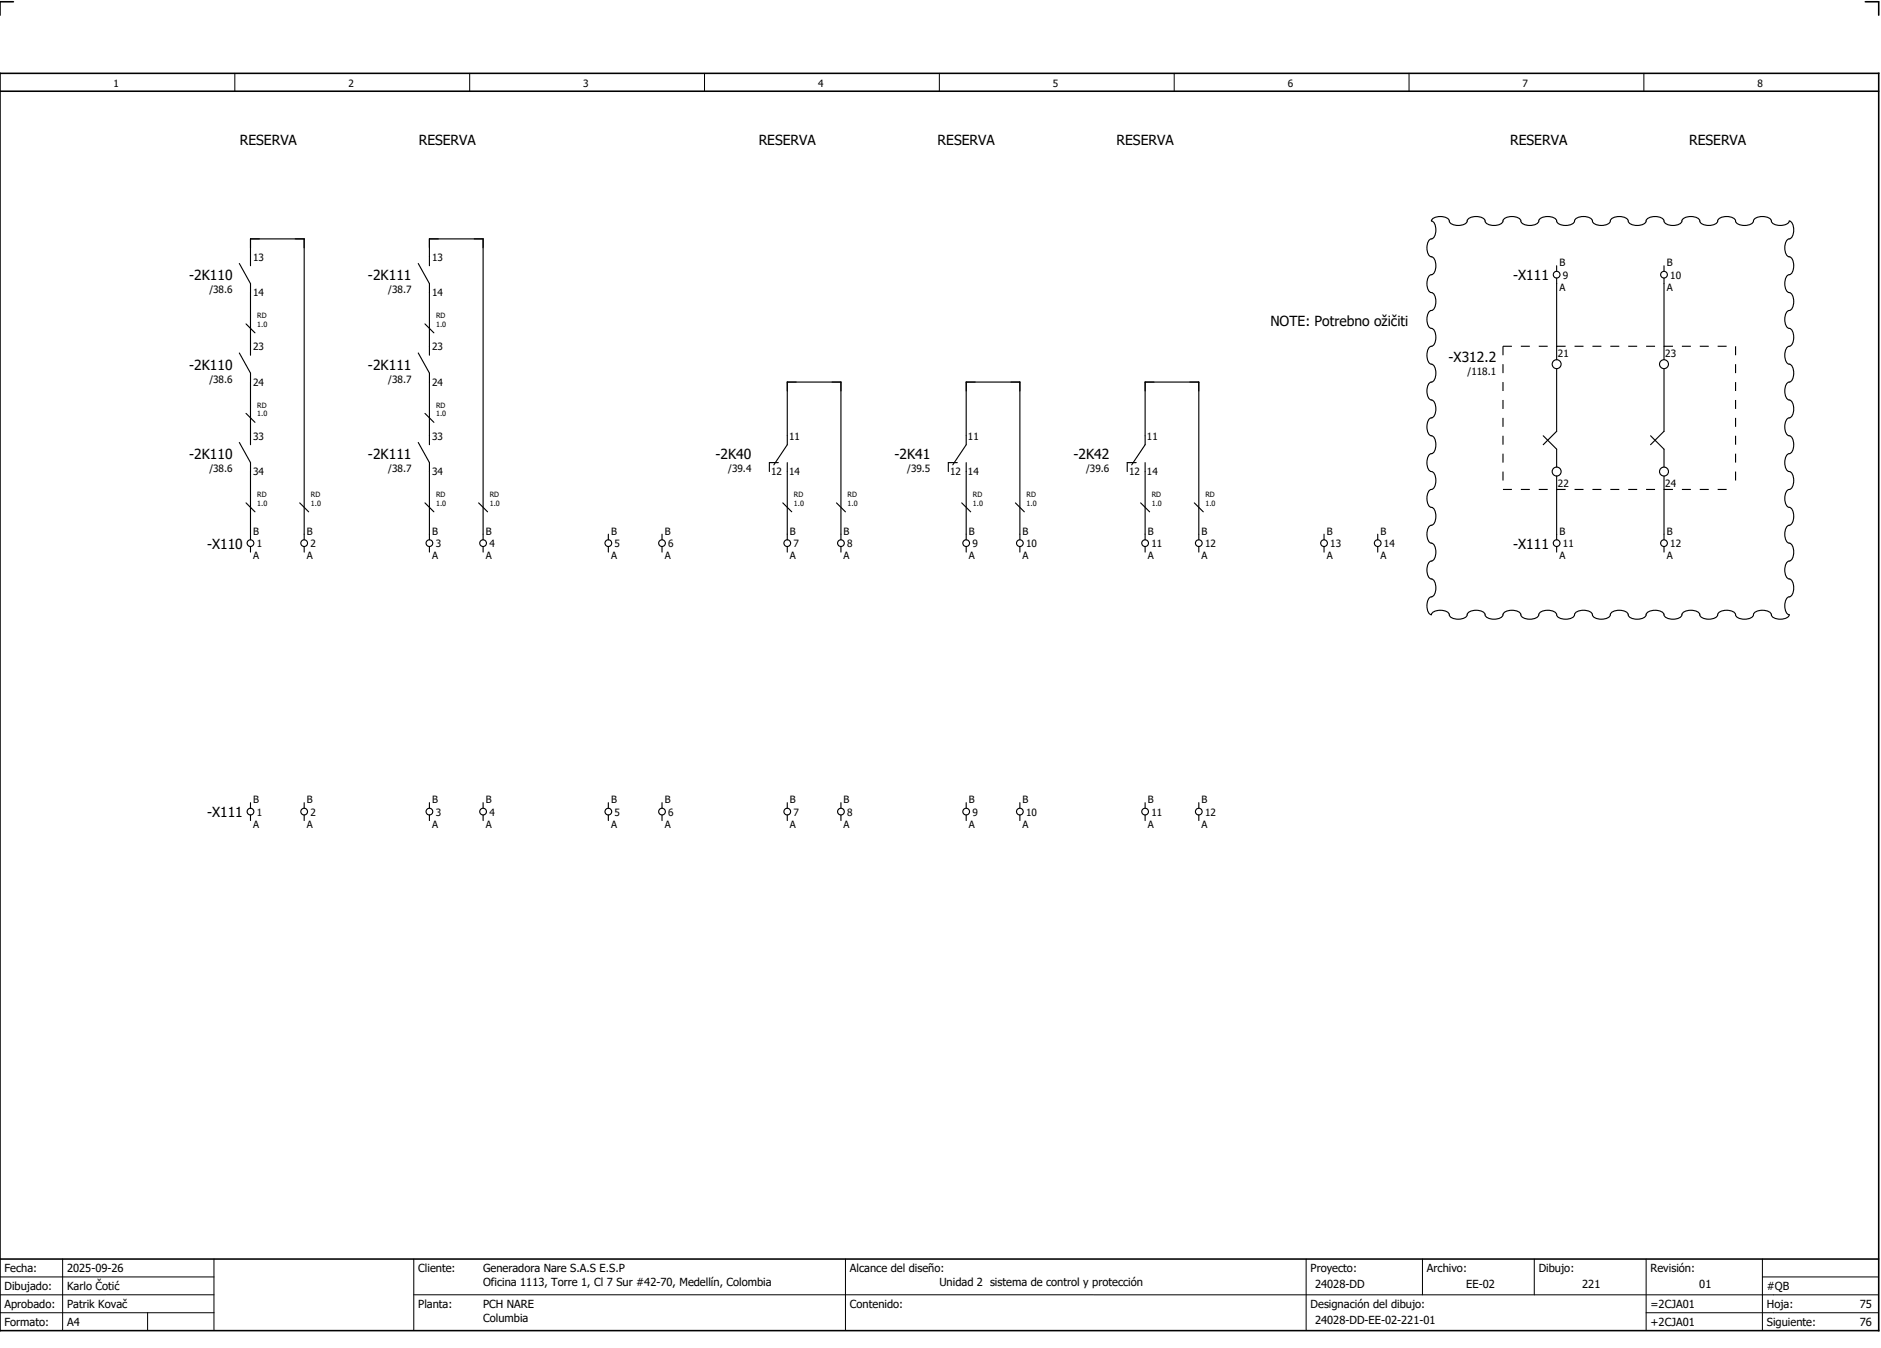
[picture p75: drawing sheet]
<svg xmlns="http://www.w3.org/2000/svg" width="421mm" height="301mm" viewBox="0 0 421 301" stroke-linecap="round" stroke-linejoin="round" font-family="sans-serif">
<defs><g id="words">
<g font-size="3.1">
<text x="53.6" y="32.5">RESERVA</text>
<text x="93.6" y="32.5">RESERVA</text>
<text x="169.6" y="32.5">RESERVA</text>
<text x="209.6" y="32.5">RESERVA</text>
<text x="249.6" y="32.5">RESERVA</text>
<text x="337.6" y="32.5">RESERVA</text>
<text x="377.6" y="32.5">RESERVA</text>
<text x="42.3" y="62.6">-2K110</text>
<text x="82.3" y="62.6">-2K111</text>
<text x="338.3" y="62.6">-X111</text>
<text x="284" y="72.8">NOTE: Potrebno ožičiti</text>
<text x="42.3" y="82.6">-2K110</text>
<text x="82.3" y="82.6">-2K111</text>
<text x="323.8" y="81">-X312.2</text>
<text x="42.3" y="102.6">-2K110</text>
<text x="82.3" y="102.6">-2K111</text>
<text x="160" y="102.6">-2K40</text>
<text x="200" y="102.6">-2K41</text>
<text x="240" y="102.6">-2K42</text>
<text x="46.3" y="122.6">-X110</text>
<text x="338.3" y="122.6">-X111</text>
<text x="46.3" y="182.6">-X111</text>
</g>
<g font-size="2.5">
<text x="1" y="284.4">Fecha:</text>
<text x="15" y="284.4">2025-09-26</text>
<text x="93.5" y="284.4">Cliente:</text>
<text x="108" y="284.4">Generadora Nare S.A.S E.S.P</text>
<text x="108" y="287.4">Oficina 1113, Torre 1, Cl 7 Sur #42-70, Medellín, Colombia</text>
<text x="190" y="284.4">Alcance del diseño:</text>
<text x="210" y="287.4">Unidad 2 sistema de control y protección</text>
<text x="293" y="284.4">Proyecto:</text>
<text x="294" y="287.9">24028-DD</text>
<text x="319" y="284.4">Archivo:</text>
<text x="327.8" y="287.9">EE-02</text>
<text x="344" y="284.4">Dibujo:</text>
<text x="353.7" y="287.9">221</text>
<text x="369" y="284.4">Revisión:</text>
<text x="379.9" y="287.9">01</text>
<text x="1" y="288.4">Dibujado:</text>
<text x="1" y="292.4">Aprobado:</text>
<text x="15" y="288.4">Karlo Čotić</text>
<text x="15" y="292.4">Patrik Kovač</text>
<text x="93.5" y="292.4">Planta:</text>
<text x="108" y="292.4">PCH NARE</text>
<text x="190" y="292.4">Contenido:</text>
<text x="293" y="292.4">Designación del dibujo:</text>
<text x="369" y="292.4">=2CJA01</text>
<text x="395" y="292.4">Hoja:</text>
<text x="395" y="288.4">#QB</text>
<text x="415.8" y="292.4">75</text>
<text x="1" y="296.4">Formato:</text>
<text x="15" y="296.4">A4</text>
<text x="108" y="295.4">Columbia</text>
<text x="294" y="295.9">24028-DD-EE-02-221-01</text>
<text x="369" y="296.4">+2CJA01</text>
<text x="395" y="296.4">Siguiente:</text>
<text x="415.8" y="296.4">76</text>
</g>
<g font-size="2.2">
<text x="25.4" y="19.4">1</text>
<text x="77.9" y="19.4">2</text>
<text x="130.4" y="19.4">3</text>
<text x="182.9" y="19.4">4</text>
<text x="235.4" y="19.4">5</text>
<text x="287.9" y="19.4">6</text>
<text x="340.4" y="19.4">7</text>
<text x="392.9" y="19.4">8</text>
<text x="56.6" y="58.3">13</text>
<text x="96.6" y="58.3">13</text>
<text x="348.6" y="59.5">B</text>
<text x="372.6" y="59.5">B</text>
<text x="46.8" y="65.5">/38.6</text>
<text x="86.8" y="65.5">/38.7</text>
<text x="348.6" y="65">A</text>
<text x="349.4" y="62.3">9</text>
<text x="372.6" y="65">A</text>
<text x="373.4" y="62.3">10</text>
<text x="56.6" y="66.2">14</text>
<text x="96.6" y="66.2">14</text>
<text x="56.6" y="78.3">23</text>
<text x="96.6" y="78.3">23</text>
<text x="328.1" y="83.9">/118.1</text>
<text x="348.3" y="79.9">21</text>
<text x="372.3" y="79.9">23</text>
<text x="46.8" y="85.5">/38.6</text>
<text x="56.6" y="86.2">24</text>
<text x="86.8" y="85.5">/38.7</text>
<text x="96.6" y="86.2">24</text>
<text x="56.6" y="98.3">33</text>
<text x="96.6" y="98.3">33</text>
<text x="176.4" y="98.3">11</text>
<text x="216.4" y="98.3">11</text>
<text x="256.4" y="98.3">11</text>
<text x="46.8" y="105.5">/38.6</text>
<text x="56.6" y="106.2">34</text>
<text x="86.8" y="105.5">/38.7</text>
<text x="96.6" y="106.2">34</text>
<text x="162.8" y="105.5">/39.4</text>
<text x="172.4" y="106.2">12</text>
<text x="176.4" y="106.2">14</text>
<text x="202.8" y="105.5">/39.5</text>
<text x="212.4" y="106.2">12</text>
<text x="216.4" y="106.2">14</text>
<text x="242.8" y="105.5">/39.6</text>
<text x="252.4" y="106.2">12</text>
<text x="256.4" y="106.2">14</text>
<text x="348.3" y="108.9">22</text>
<text x="372.3" y="108.9">24</text>
<text x="56.6" y="119.5">B</text>
<text x="68.6" y="119.5">B</text>
<text x="96.6" y="119.5">B</text>
<text x="108.6" y="119.5">B</text>
<text x="136.6" y="119.5">B</text>
<text x="148.6" y="119.5">B</text>
<text x="176.6" y="119.5">B</text>
<text x="188.6" y="119.5">B</text>
<text x="216.6" y="119.5">B</text>
<text x="228.6" y="119.5">B</text>
<text x="256.6" y="119.5">B</text>
<text x="268.6" y="119.5">B</text>
<text x="296.6" y="119.5">B</text>
<text x="308.6" y="119.5">B</text>
<text x="348.6" y="119.5">B</text>
<text x="372.6" y="119.5">B</text>
<text x="56.6" y="125">A</text>
<text x="57.4" y="122.3">1</text>
<text x="68.6" y="125">A</text>
<text x="69.4" y="122.3">2</text>
<text x="96.6" y="125">A</text>
<text x="97.4" y="122.3">3</text>
<text x="108.6" y="125">A</text>
<text x="109.4" y="122.3">4</text>
<text x="136.6" y="125">A</text>
<text x="137.4" y="122.3">5</text>
<text x="148.6" y="125">A</text>
<text x="149.4" y="122.3">6</text>
<text x="176.6" y="125">A</text>
<text x="177.4" y="122.3">7</text>
<text x="188.6" y="125">A</text>
<text x="189.4" y="122.3">8</text>
<text x="216.6" y="125">A</text>
<text x="217.4" y="122.3">9</text>
<text x="228.6" y="125">A</text>
<text x="229.4" y="122.3">10</text>
<text x="256.6" y="125">A</text>
<text x="257.4" y="122.3">11</text>
<text x="268.6" y="125">A</text>
<text x="269.4" y="122.3">12</text>
<text x="296.6" y="125">A</text>
<text x="297.4" y="122.3">13</text>
<text x="308.6" y="125">A</text>
<text x="309.4" y="122.3">14</text>
<text x="348.6" y="125">A</text>
<text x="349.4" y="122.3">11</text>
<text x="372.6" y="125">A</text>
<text x="373.4" y="122.3">12</text>
<text x="56.6" y="179.5">B</text>
<text x="68.6" y="179.5">B</text>
<text x="96.6" y="179.5">B</text>
<text x="108.6" y="179.5">B</text>
<text x="136.6" y="179.5">B</text>
<text x="148.6" y="179.5">B</text>
<text x="176.6" y="179.5">B</text>
<text x="188.6" y="179.5">B</text>
<text x="216.6" y="179.5">B</text>
<text x="228.6" y="179.5">B</text>
<text x="256.6" y="179.5">B</text>
<text x="268.6" y="179.5">B</text>
<text x="56.6" y="185">A</text>
<text x="57.4" y="182.3">1</text>
<text x="68.6" y="185">A</text>
<text x="69.4" y="182.3">2</text>
<text x="96.6" y="185">A</text>
<text x="97.4" y="182.3">3</text>
<text x="108.6" y="185">A</text>
<text x="109.4" y="182.3">4</text>
<text x="136.6" y="185">A</text>
<text x="137.4" y="182.3">5</text>
<text x="148.6" y="185">A</text>
<text x="149.4" y="182.3">6</text>
<text x="176.6" y="185">A</text>
<text x="177.4" y="182.3">7</text>
<text x="188.6" y="185">A</text>
<text x="189.4" y="182.3">8</text>
<text x="216.6" y="185">A</text>
<text x="217.4" y="182.3">9</text>
<text x="228.6" y="185">A</text>
<text x="229.4" y="182.3">10</text>
<text x="256.6" y="185">A</text>
<text x="257.4" y="182.3">11</text>
<text x="268.6" y="185">A</text>
<text x="269.4" y="182.3">12</text>
</g>
<g font-size="1.6">
<text x="57.5" y="71.1">RD</text>
<text x="97.5" y="71.1">RD</text>
<text x="57.5" y="73.1">1.0</text>
<text x="97.5" y="73.1">1.0</text>
<text x="57.5" y="93.1">1.0</text>
<text x="57.5" y="91.1">RD</text>
<text x="97.5" y="93.1">1.0</text>
<text x="97.5" y="91.1">RD</text>
<text x="57.5" y="113.1">1.0</text>
<text x="57.5" y="111.1">RD</text>
<text x="69.5" y="113.1">1.0</text>
<text x="69.5" y="111.1">RD</text>
<text x="97.5" y="113.1">1.0</text>
<text x="97.5" y="111.1">RD</text>
<text x="109.5" y="113.1">1.0</text>
<text x="109.5" y="111.1">RD</text>
<text x="177.5" y="113.1">1.0</text>
<text x="177.5" y="111.1">RD</text>
<text x="189.5" y="113.1">1.0</text>
<text x="189.5" y="111.1">RD</text>
<text x="217.5" y="113.1">1.0</text>
<text x="217.5" y="111.1">RD</text>
<text x="229.5" y="113.1">1.0</text>
<text x="229.5" y="111.1">RD</text>
<text x="257.5" y="113.1">1.0</text>
<text x="257.5" y="111.1">RD</text>
<text x="269.5" y="113.1">1.0</text>
<text x="269.5" y="111.1">RD</text>
</g>
</g></defs>
<path d="M0 16.4h420v281h-420zM3 .4h-3v3M417 .4h3v3M0 20.4h420M0 281.4h420" fill="none" stroke="#000" stroke-width=".35"/>
<g fill="none" stroke="#000" stroke-width=".22">
<path d="M52.5 16.4v4M105 16.4v4M157.5 16.4v4M210 16.4v4M262.5 16.4v4M315 16.4v4M367.5 16.4v4M0 285.4h47.8M0 293.4h47.8M14 281.4v16M33 293.4v4M47.8 281.4v16"/>
<path d="M47.8 289.4h-47.8M92.5 281.4v16M92.5 289.4h327.5M189 281.4v16M292 281.4v15.8M318 281.4v8M343 281.4v8M368 281.4v15.8M368 293.4h52M394 285.4h26M394 281.4v15.8"/>
</g>
<g fill="none" stroke="#000" stroke-width=".25">
<path d="M53.5 58.9l2.5 4.5v16M56 59.4v-6h12v67.2M93.5 58.9l2.5 4.5v16M96 59.4v-6h12v67.2M320.1 49.1a2.98 2.98 0 0 1 3.8 0 1.69 1.69 0 0 0 2.1 1.3 1.68 1.68 0 0 0 2.1-1.3 2.98 2.98 0 0 1 3.8 0 1.69 1.69 0 0 0 2.1 1.3 1.68 1.68 0 0 0 2.1-1.3 2.98 2.98 0 0 1 3.8 0 1.68 1.68 0 0 0 2.1 1.3 1.68 1.68 0 0 0 2.1-1.3 2.98 2.98 0 0 1 3.8 0 1.69 1.69 0 0 0 2.1 1.3 1.68 1.68 0 0 0 2.1-1.3 2.97 2.97 0 0 1 3.8 0 1.69 1.69 0 0 0 2.1 1.3 1.68 1.68 0 0 0 2.1-1.3 2.98 2.98 0 0 1 3.8 0 1.68 1.68 0 0 0 2.1 1.3 1.69 1.69 0 0 0 2.1-1.3 2.98 2.98 0 0 1 3.8 0 1.69 1.69 0 0 0 2.1 1.3 1.68 1.68 0 0 0 2.1-1.3 2.98 2.98 0 0 1 3.8 0 1.69 1.69 0 0 0 2.1 1.3 1.68 1.68 0 0 0 2.1-1.3 2.98 2.98 0 0 1 3.8 0 1.68 1.68 0 0 0 2.1 1.3 1.68 1.68 0 0 0 2.1-1.3 2.98 2.98 0 0 1 3.8 0 1.69 1.69 0 0 0 2.1 1.3 1.94 1.94 0 0 0 2-1 2.17 2.17 0 0 1 .9 2.6 1.47 1.47 0 0 1-1.2 1.5 2.98 2.98 0 0 0 0 3.8 1.68 1.68 0 0 1 1.3 2.1 1.68 1.68 0 0 1-1.3 2.1 2.98 2.98 0 0 0 0 3.8 1.69 1.69 0 0 1 1.3 2.1 1.69 1.69 0 0 1-1.3 2.1 2.97 2.97 0 0 0 0 3.8 1.68 1.68 0 0 1 1.3 2.1 1.69 1.69 0 0 1-1.3 2.1 2.98 2.98 0 0 0 0 3.8 1.68 1.68 0 0 1 1.3 2.1 1.68 1.68 0 0 1-1.3 2.1 2.98 2.98 0 0 0 0 3.8 1.69 1.69 0 0 1 1.3 2.1 1.69 1.69 0 0 1-1.3 2.1 2.97 2.97 0 0 0 0 3.8 1.68 1.68 0 0 1 1.3 2.1 1.69 1.69 0 0 1-1.3 2.1 2.97 2.97 0 0 0 0 3.8 1.68 1.68 0 0 1 1.3 2.1 1.69 1.69 0 0 1-1.3 2.1 2.98 2.98 0 0 0 0 3.8 1.68 1.68 0 0 1 1.3 2.1 1.68 1.68 0 0 1-1.3 2.1 2.98 2.98 0 0 0 0 3.8 1.69 1.69 0 0 1 1.3 2.1 1.69 1.69 0 0 1-1.3 2.1 2.97 2.97 0 0 0 0 3.8 1.68 1.68 0 0 1 1.3 2.1 1.68 1.68 0 0 1-1.3 2.1 2.98 2.98 0 0 0 0 3.8l.3 .1-.1 .3a2.98 2.98 0 0 1-3.8 0 1.69 1.69 0 0 0-2.1-1.3 1.68 1.68 0 0 0-2.1 1.3 2.98 2.98 0 0 1-3.8 0 1.68 1.68 0 0 0-2.1-1.3 1.69 1.69 0 0 0-2.1 1.3 2.98 2.98 0 0 1-3.8 0 1.69 1.69 0 0 0-2.1-1.3 1.68 1.68 0 0 0-2.1 1.3 2.98 2.98 0 0 1-3.8 0 1.69 1.69 0 0 0-2.1-1.3 1.68 1.68 0 0 0-2.1 1.3 2.98 2.98 0 0 1-3.8 0 1.68 1.68 0 0 0-2.1-1.3 1.68 1.68 0 0 0-2.1 1.3 2.98 2.98 0 0 1-3.8 0 1.68 1.68 0 0 0-2.1-1.3 1.68 1.68 0 0 0-2.1 1.3 2.98 2.98 0 0 1-3.8 0 1.69 1.69 0 0 0-2.1-1.3 1.68 1.68 0 0 0-2.1 1.3 2.98 2.98 0 0 1-3.8 0 1.69 1.69 0 0 0-2.1-1.3 1.68 1.68 0 0 0-2.1 1.3 2.98 2.98 0 0 1-3.8 0 1.68 1.68 0 0 0-2.1-1.3 1.68 1.68 0 0 0-2.1 1.3 2.98 2.98 0 0 1-3.8 0 1.69 1.69 0 0 0-2.1-1.3 1.93 1.93 0 0 0-2 1 2.17 2.17 0 0 1-.9-2.6 1.46 1.46 0 0 1 1.2-1.5 2.98 2.98 0 0 0 0-3.8 1.68 1.68 0 0 1-1.3-2.1 1.68 1.68 0 0 1 1.3-2.1 2.98 2.98 0 0 0 0-3.8 1.68 1.68 0 0 1-1.3-2.1 1.69 1.69 0 0 1 1.3-2.1 2.98 2.98 0 0 0 0-3.8 1.68 1.68 0 0 1-1.3-2.1 1.69 1.69 0 0 1 1.3-2.1 2.98 2.98 0 0 0 0-3.8 1.68 1.68 0 0 1-1.3-2.1 1.68 1.68 0 0 1 1.3-2.1 2.98 2.98 0 0 0 0-3.8 1.68 1.68 0 0 1-1.3-2.1 1.68 1.68 0 0 1 1.3-2.1 2.98 2.98 0 0 0 0-3.8 1.68 1.68 0 0 1-1.3-2.1 1.69 1.69 0 0 1 1.3-2.1 2.98 2.98 0 0 0 0-3.8 1.68 1.68 0 0 1-1.3-2.1 1.69 1.69 0 0 1 1.3-2.1 2.98 2.98 0 0 0 0-3.8 1.68 1.68 0 0 1-1.3-2.1 1.68 1.68 0 0 1 1.3-2.1 2.98 2.98 0 0 0 0-3.8 1.68 1.68 0 0 1-1.3-2.1 1.69 1.69 0 0 1 1.3-2.1 2.98 2.98 0 0 0 0-3.8 1.68 1.68 0 0 1-1.3-2.1 1.69 1.69 0 0 1 1.3-2.1 2.98 2.98 0 0 0 0-3.8l-.3-.1zM348 59.4v1.2M372 59.4v1.2M53.5 78.9l2.5 4.5v16M55 72.4l2 2M93.5 78.9l2.5 4.5v16M95 72.4l2 2M348 62.1v18.3"/>
<path d="M372 62.1v18.3M53.5 98.9l2.5 4.5v17.2M55 92.4l2 2M93.5 98.9l2.5 4.5v17.2M95 92.4l2 2M256 97.4v-12h12v35.2M256 97.4v2l-3 4.5M345 97.4l3 3v4M348 82.4v14l-3 3M369 97.4l3 3v4M372 82.4v14l-3 3M55 112.4l2 2"/>
<path d="M67 112.4l2 2M95 112.4l2 2M107 112.4l2 2M136 119.4v1.2M148 119.4v1.2M173 103.9l3-4.5v-14h12v35.2M174 103.4h-2v2M175 112.4l2 2M176 103.4v17.2M187 112.4l2 2M213 103.9l3-4.5v-14h12v35.2M214 103.4h-2v2"/>
<path d="M215 112.4l2 2M216 103.4v17.2M227 112.4l2 2M254 103.4h-2v2M255 112.4l2 2M256 103.4v17.2M267 112.4l2 2M296 119.4v1.2M308 119.4v1.2M348 106.4v14.2M372 106.4v14.2M56 122.1v1.3"/>
<path d="M68 122.1v1.3M96 122.1v1.3M108 122.1v1.3M136 122.1v1.3M148 122.1v1.3M176 122.1v1.3M188 122.1v1.3M216 122.1v1.3M228 122.1v1.3M256 122.1v1.3M268 122.1v1.3M296 122.1v1.3"/>
<path d="M308 122.1v1.3M348 122.1v1.3M372 122.1v1.3M56 179.4v1.2M68 179.4v1.2M96 179.4v1.2M108 179.4v1.2M136 179.4v1.2M148 179.4v1.2M176 179.4v1.2M188 179.4v1.2M216 179.4v1.2"/>
<path d="M228 179.4v1.2M256 179.4v1.2M268 179.4v1.2M56 182.1v1.3M68 182.1v1.3M96 182.1v1.3M108 182.1v1.3M136 182.1v1.3M148 182.1v1.3M176 182.1v1.3M188 182.1v1.3M216 182.1v1.3"/>
<path d="M228 182.1v1.3M256 182.1v1.3M268 182.1v1.3"/>
<circle cx="348" cy="61.4" r=".75"/>
<circle cx="372" cy="61.4" r=".75"/>
<circle cx="348" cy="81.4" r="1"/>
<circle cx="372" cy="81.4" r="1"/>
<circle cx="348" cy="105.4" r="1"/>
<circle cx="372" cy="105.4" r="1"/>
<circle cx="56" cy="121.4" r=".75"/>
<circle cx="68" cy="121.4" r=".75"/>
<circle cx="96" cy="121.4" r=".75"/>
<circle cx="108" cy="121.4" r=".75"/>
<circle cx="136" cy="121.4" r=".75"/>
<circle cx="148" cy="121.4" r=".75"/>
<circle cx="176" cy="121.4" r=".75"/>
<circle cx="188" cy="121.4" r=".75"/>
<circle cx="216" cy="121.4" r=".75"/>
<circle cx="228" cy="121.4" r=".75"/>
<circle cx="256" cy="121.4" r=".75"/>
<circle cx="268" cy="121.4" r=".75"/>
<circle cx="296" cy="121.4" r=".75"/>
<circle cx="308" cy="121.4" r=".75"/>
<circle cx="348" cy="121.4" r=".75"/>
<circle cx="372" cy="121.4" r=".75"/>
<circle cx="56" cy="181.4" r=".75"/>
<circle cx="68" cy="181.4" r=".75"/>
<circle cx="96" cy="181.4" r=".75"/>
<circle cx="108" cy="181.4" r=".75"/>
<circle cx="136" cy="181.4" r=".75"/>
<circle cx="148" cy="181.4" r=".75"/>
<circle cx="176" cy="181.4" r=".75"/>
<circle cx="188" cy="181.4" r=".75"/>
<circle cx="216" cy="181.4" r=".75"/>
<circle cx="228" cy="181.4" r=".75"/>
<circle cx="256" cy="181.4" r=".75"/>
<circle cx="268" cy="181.4" r=".75"/>
</g>
<path d="M336 77.4h52M336 77.4v32M388 77.4v32M336 109.4h52" fill="none" stroke="#000" stroke-width=".25" stroke-dasharray="2 2" stroke-linecap="butt"/>
<use href="#words"/>
</svg>
